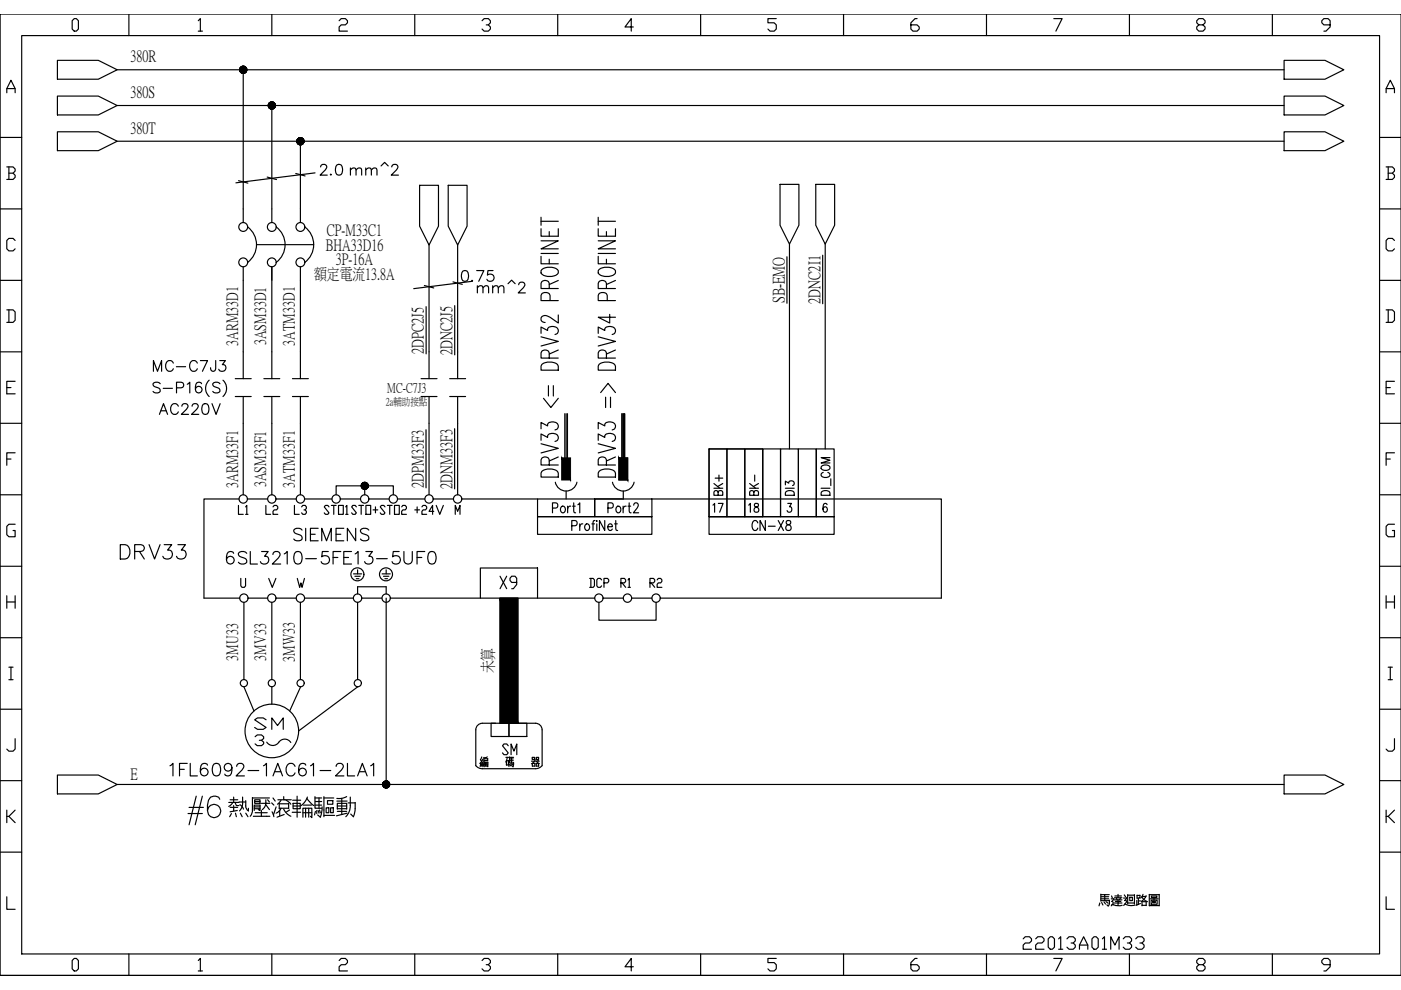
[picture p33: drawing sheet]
<svg xmlns="http://www.w3.org/2000/svg" width="297mm" height="210mm" viewBox="0 0 297 210" stroke-linecap="round" stroke-linejoin="round" font-family="sans-serif">
<defs><g id="words">
<g font-size="6.2">
<text x="73.4" y="38.5">mm^2</text>
<text x="24.7" y="119.6">DRV33</text>
<text x="61.4" y="116.1">SIEMENS</text>
<text x="35.3" y="165.8">1FL6092-1AC61-2LA1</text>
<text x="215.9" y="202.5">22013A01M33</text>
</g>
<g font-size="5.7">
<text x="67" y="38.5">2.0</text>
<text x="97" y="61">0.75</text>
<text x="31.7" y="80.1">MC-C7J3</text>
<text x="32.8" y="89.3">AC220V</text>
<text x="47.3" y="120.7">6SL3210-5FE13-5UF0</text>
<text x="105.1" y="125.9">X9</text>
<text x="53.3" y="155.9">SM</text>
</g>
<g font-size="5.3">
<text x="54" y="110.4" transform="rotate(-90 54 110.4)">L1</text>
<text x="55.4" y="110.4">L2</text>
<text x="61.4" y="110.4">L3</text>
<text x="73.7" y="110.4">STO+</text>
<text x="79.7" y="110.4">STO2</text>
<text x="87.1" y="110.4">+24V</text>
<text x="158.4" y="113.6">CN-X8</text>
<text x="124.2" y="125.9">DCP</text>
<text x="136.9" y="125.9">R2</text>
<text x="105.5" y="161.2">SM</text>
</g>
<g font-size="4.9">
<text x="154.5" y="106.2" transform="rotate(-90 154.5 106.2)">BK+</text>
<text x="161.9" y="106.2" transform="rotate(-90 161.9 106.2)">BK-</text>
<text x="169.7" y="106.2" transform="rotate(-90 169.7 106.2)">DI3</text>
<text x="150.3" y="109.7">17</text>
<text x="157.7" y="109.7">18</text>
<text x="134.8" y="125.9" transform="rotate(-90 134.8 125.9)">R1</text>
</g>
<g font-size="3.5">
<text x="166.2" y="64.3" transform="rotate(-90 166.2 64.3)">SB-EMO</text>
<text x="173.7" y="64.4" transform="rotate(-90 173.7 64.4)">2DNC2I1</text>
<text x="89.7" y="75" transform="rotate(-90 89.7 75)">2DPC2J5</text>
<text x="95.7" y="75.2" transform="rotate(-90 95.7 75.2)">2DNC2J5</text>
<text x="89.6" y="103.4" transform="rotate(-90 89.6 103.4)">2DPM33F3</text>
<text x="95.7" y="103.7" transform="rotate(-90 95.7 103.7)">2DNM33F3</text>
</g>
<g font-size="3.4">
<text x="27.7" y="13">380R</text>
<text x="27.7" y="20.6">380S</text>
<text x="27.7" y="28.2">380T</text>
<text x="69" y="53">BHA33D16</text>
<text x="69.3" y="49.8">CP-M33C1</text>
<text x="66.6" y="59.1">額定電流13.8A</text>
<text x="71.2" y="56">3P-16A</text>
<text x="50.3" y="73.4" transform="rotate(-90 50.3 73.4)">3ARM33D1</text>
<text x="56.2" y="73.2" transform="rotate(-90 56.2 73.2)">3ASM33D1</text>
<text x="62.3" y="73.3" transform="rotate(-90 62.3 73.3)">3ATM33D1</text>
<text x="50.3" y="103.5" transform="rotate(-90 50.3 103.5)">3ARM33F1</text>
<text x="56.2" y="103.3" transform="rotate(-90 56.2 103.3)">3ASM33F1</text>
<text x="62.3" y="103.4" transform="rotate(-90 62.3 103.4)">3ATM33F1</text>
<text x="50.3" y="140.1" transform="rotate(-90 50.3 140.1)">3MU33</text>
<text x="56.2" y="140.1" transform="rotate(-90 56.2 140.1)">3MV33</text>
<text x="62.3" y="140.3" transform="rotate(-90 62.3 140.3)">3MW33</text>
<text x="104.5" y="142.8" transform="rotate(-90 104.5 142.8)">未算</text>
<text x="27.7" y="165.2">E</text>
</g>
<text font-size="2.8" x="82.1" y="83.1">MC-C7J3</text>
<text font-size="2.3" x="81.8" y="85.8">2a輔助接點</text>
</g></defs>
<g fill="none" stroke="#000" stroke-width=".25">
<path d="M1.4 19.7v-.9l.9-1.8 .9 1.8v.9M1.4 18.8h1.8M4.6 7.5h287.9v194.8h-287.9zM15.7 3.9h.5l.4 .5v1.8l-.4 .4h-.5l-.4-.4v-1.8zM27.3 3v4.5M42 4.4l.5-.5v2.7M42 6.6h.9M57.6 3v4.5M71.9 4.4l.4-.5h.9l.5 .5v.4l-.5 .5h-.9l-.4 .4v.9h1.8M87.9 3v4.5M102.2 4.4l.4-.5h.9l.5 .5v.4l-.5 .5h-.4M103.5 5.3l.5 .4v.5l-.5 .4h-.9l-.4-.4"/>
<path d="M118.2 3v4.5M134.3 5.7h-1.8l1.3-1.8v2.7M148.5 3v4.5M164.6 3.9h-1.8v.9h1.3l.5 .5v.9l-.5 .4h-.8l-.5-.4M178.8 3v4.5M194.4 3.9h-.4l-.9 .9v1.4l.5 .4h.8l.5-.4v-.5l-.5-.4h-1.3M209.2 3v4.5M223.4 3.9h1.8l-1.3 2.7M239.5 3v4.5M254.2 5.3l-.5-.5v-.4l.5-.5h.9l.4 .5v.4l-.4 .5h-.9l-.5 .4v.5l.5 .4h.9l.4-.4v-.5l-.4-.4M269.8 3v4.5M282 5.3h-1.3l-.5-.5v-.4l.5-.5h.9l.4 .5v1.3l-.9 .9h-.4"/>
<path d="M293.9 19.7v-.9l.9-1.8 .9 1.8v.9M293.9 18.8h1.8M.1 29.1h4.5M1.4 35.4h1.4l.4 .4v.5l-.4 .4M1.9 36.7h.9l.4 .5v.4l-.4 .4h-1.4M1.9 35.4v2.6M292.5 29.1h4.5M293.9 35.4h1.3l.5 .4v.5l-.5 .4M294.3 36.7h.9l.5 .5v.4l-.5 .4h-1.3M294.3 35.4v2.6M.1 44.3h4.5M.1 59.4h4.5"/>
<path d="M3.2 51l-.4-.5h-.9l-.5 .5v1.8l.5 .4h.9l.4-.4M292.5 44.3h4.5M292.5 59.4h4.5M295.7 51l-.5-.5h-.9l-.4 .5v1.8l.4 .4h.9l.5-.4M.1 74.6h4.5M1.4 65.7h1.4l.4 .4v1.8l-.4 .5h-1.4M1.9 65.7v2.7M292.5 74.6h4.5M293.9 65.7h1.3l.5 .4v1.8l-.5 .5h-1.3M294.3 65.7v2.7M.1 89.8h4.5M1.4 82.2h.9"/>
<path d="M1.4 97.3h.9M3.2 80.8h-1.8v2.7h1.8M3.2 96h-1.8v2.7M292.5 89.8h4.5M293.9 82.2h.9M293.9 97.3h.9M295.7 80.8h-1.8v2.7h1.8M295.7 96h-1.8v2.7M.1 104.9h4.5M3.2 111.2h-1.3l-.5 .4v1.8l.5 .4h1.3v-1.3h-.4M292.5 104.9h4.5M295.7 111.2h-1.4l-.4 .4v1.8l.4 .4h1.4v-1.3h-.5"/>
<path d="M.1 120.1h4.5M.1 135.2h4.5M1.4 126.3v2.7M1.4 127.6h1.8M3.2 126.3v2.7M292.5 120.1h4.5M292.5 135.2h4.5M293.9 127.6h1.8M293.9 126.3v2.7M295.7 126.3v2.7M.1 150.4h4.5M1.9 141.5h.9"/>
<path d="M1.9 144.1h.9M2.3 141.5v2.6M3.2 156.6v2.2l-.4 .5h-.9l-.5-.5M292.5 150.4h4.5M294.3 141.5h.9M294.3 144.1h.9M294.8 141.5v2.6M295.7 156.6v2.2l-.5 .5h-.9l-.4-.5M.1 165.5h4.5M1.4 171.8v2.6M1.9 173.1l1.3 1.3M3.2 171.8l-1.3 1.3h-.5"/>
<path d="M292.5 165.5h4.5M293.9 171.8v2.6M294.3 173.1l1.4 1.3M295.7 171.8l-1.4 1.3h-.4M.1 180.7h4.5M1.4 190.1v2.7h1.8M292.5 180.7h4.5M293.9 190.1v2.7h1.8M.1 206.8h296.9M15.7 203.2h.5l.4 .5v1.7l-.4 .5h-.5l-.4-.5v-1.7zM27.3 202.3v4.5M42 203.7l.5-.5v2.7"/>
<path d="M42 205.9h.9M57.6 202.3v4.5M71.9 203.7l.4-.5h.9l.5 .5v.4l-.5 .4h-.9l-.4 .5v.9h1.8M87.9 202.3v4.5M102.2 203.7l.4-.5h.9l.5 .5v.4l-.5 .4h-.4M103.5 204.5l.5 .5v.4l-.5 .5h-.9l-.4-.5M118.2 202.3v4.5M134.3 205h-1.8l1.3-1.8v2.7M148.5 202.3v4.5M164.6 203.2h-1.8v.9h1.3l.5 .4v.9l-.5 .5h-.8l-.5-.5M178.8 202.3v4.5M194.4 203.2h-.4l-.9 .9v1.3l.5 .5h.8l.5-.5v-.4l-.5-.5h-1.3"/>
<path d="M209.2 202.3v4.5M223.4 203.2h1.8l-1.3 2.7M239.5 202.3v4.5M254.2 204.5l-.5-.4v-.4l.5-.5h.9l.4 .5v.4l-.4 .4h-.9l-.5 .5v.4l.5 .5h.9l.4-.5v-.4l-.4-.5M269.8 202.3v4.5M282 204.5h-1.3l-.5-.4v-.4l.5-.5h.9l.4 .5v1.3l-.9 .9h-.4"/>
</g>
<path d="M50.6 38.3l2 .5M56.6 37.5l2 .6M62.7 36.8l2 .5M66.8 36.7l-16.8 2.1M100.1 59.6l-12.4 1.6M90 60.5l2 .6M107.7 60.2l.8-.8 .7 .8M110 60.4l.1-.4 .3-.2 .7 .1a.51 .51 0 0 1 .1 .8l-1.3 1.4h1.5" fill="none" stroke="#000" stroke-width=".25"/>
<path d="M12.2 12.8h8.6l4 2-4 2h-8.6zM24.8 14.8h247.5M272.3 12.8h8.6l4 2-4 2h-8.6zM12.2 20.4h8.6l4 2-4 2h-8.6zM12.2 27.9h8.6l4 2-4 2h-8.6zM24.8 22.4h247.5M24.8 29.9h247.5M272.3 20.4h8.6l4 2-4 2h-8.6zM272.3 27.9h8.6l4 2-4 2h-8.6zM12.2 164.3h8.6l4 2-4 2h-8.6zM24.8 166.3h247.5M272.3 164.3h8.6l4 2-4 2h-8.6z" fill="none" stroke="#000" stroke-width=".25"/>
<!-- layer: 0 -->
<g fill="#000" stroke="#000" stroke-width=".21">
<path d="M51.6 14.8h.7v.1zM57.6 22.4h.8v.1zM63.7 29.9h.7v.2zM77.3 103h.8v.1zM81.9 166.3h.7v.1z"/>
<path d="M50.8 14.9v.1l.8-.2zM50.8 15l.8-.2-.7 .3zM50.9 15.1l.1 .1 .6-.4z"/>
<path d="M50.8 14.9v.1l.8-.2zM50.8 15l.8-.2-.7 .3zM50.9 15.1l.1 .1 .6-.4z"/>
<path d="M50.8 14.6v.1l.8 .1zM50.8 14.7l.8 .1h-.8zM50.8 14.8v.1l.8-.1z"/>
<path d="M50.8 14.6v.1l.8 .1zM50.8 14.7l.8 .1h-.8zM50.8 14.8v.1l.8-.1z"/>
<path d="M51 15.2v.1l.6-.5zM51 15.3l.6-.5-.5 .6zM51.6 14.8l-.5 .6 .1 .1z"/>
<path d="M51 15.2v.1l.6-.5zM51 15.3l.6-.5-.5 .6zM51.6 14.8l-.5 .6 .1 .1z"/>
<path d="M51 14.3l.6 .5zM51 14.3l.6 .5-.7-.4zM50.9 14.4l-.1 .2 .8 .2z"/>
<path d="M51 14.3l.6 .5zM51 14.3l.6 .5-.7-.4zM50.9 14.4l-.1 .2 .8 .2z"/>
<path d="M51.6 14.8l-.4 .7h.1zM51.6 14.8l-.1 .7h-.2zM51.6 14.8l-.1 .7 .1 .1z"/>
<path d="M51.6 14.8l-.4 .7h.1zM51.6 14.8l-.1 .7h-.2zM51.6 14.8l-.1 .7 .1 .1z"/>
<path d="M51.2 14.1l.4 .7-.3-.7zM51.1 14.2l.1-.1 .4 .7zM51 14.3l.6 .5-.5-.6z"/>
<path d="M51.2 14.1l.4 .7-.3-.7zM51.1 14.2l.1-.1 .4 .7zM51 14.3l.6 .5-.5-.6z"/>
<path d="M51.6 14.8v.8l.1-.1zM51.6 14.8l.2 .7h-.1zM51.6 14.8l.2 .7h.1z"/>
<path d="M51.6 14.8v.8l.1-.1zM51.6 14.8l.2 .7h-.1zM51.6 14.8l.2 .7h.1z"/>
<path d="M51.6 14v.8l.1-.8zM51.5 14h.1v.8zM51.3 14.1l.3 .7-.1-.8z"/>
<path d="M51.6 14v.8l.1-.8zM51.5 14h.1v.8zM51.3 14.1l.3 .7-.1-.8z"/>
<path d="M51.6 14.8l.3 .7 .1-.1zM51.6 14.8l.5 .5-.1 .1zM51.6 14.8l.5 .5 .1-.1z"/>
<path d="M51.6 14.8l.3 .7 .1-.1zM51.6 14.8l.5 .5-.1 .1zM51.6 14.8l.5 .5 .1-.1z"/>
<path d="M51.9 14.1l-.3 .7 .4-.6zM51.8 14.1h.1l-.3 .7zM51.7 14l-.1 .8 .2-.7z"/>
<path d="M51.9 14.1l-.3 .7 .4-.6zM51.8 14.1h.1l-.3 .7zM51.7 14l-.1 .8 .2-.7z"/>
<path d="M51.6 14.8l.6 .4v-.1zM51.6 14.8l.7 .2-.1 .1zM51.6 14.8l.7 .2v-.1z"/>
<path d="M51.6 14.8l.6 .4v-.1zM51.6 14.8l.7 .2-.1 .1zM51.6 14.8l.7 .2v-.1z"/>
<path d="M51.6 14.8l.6-.4v-.1zM51.6 14.8l.5-.5h.1zM52 14.2l-.4 .6 .5-.5z"/>
<path d="M51.6 14.8l.6-.4v-.1zM51.6 14.8l.5-.5h.1zM52 14.2l-.4 .6 .5-.5z"/>
<path d="M51.6 14.8h.7v-.1zM51.6 14.8l.7-.2v.1zM51.6 14.8l.7-.2-.1-.2z"/>
<path d="M51.6 14.8h.7v-.1zM51.6 14.8l.7-.2v.1zM51.6 14.8l.7-.2-.1-.2z"/>
<path d="M56.9 22.5v.1l.7-.2zM56.9 22.6l.7-.2-.6 .3zM57 22.7v.1l.6-.4z"/>
<path d="M56.9 22.5v.1l.7-.2zM56.9 22.6l.7-.2-.6 .3zM57 22.7v.1l.6-.4z"/>
<path d="M56.9 22.1v.1l.7 .2zM56.9 22.2l.7 .2h-.7zM56.9 22.4v.1l.7-.1z"/>
<path d="M56.9 22.1v.1l.7 .2zM56.9 22.2l.7 .2h-.7zM56.9 22.4v.1l.7-.1z"/>
<path d="M57 22.8l.1 .1 .5-.5zM57.1 22.9l.5-.5-.4 .6zM57.6 22.4l-.4 .6h.1z"/>
<path d="M57 22.8l.1 .1 .5-.5zM57.1 22.9l.5-.5-.4 .6zM57.6 22.4l-.4 .6h.1z"/>
<path d="M57.1 21.8l-.1 .1 .6 .5zM57 21.9l.6 .5-.6-.4zM57 22l-.1 .1 .7 .3z"/>
<path d="M57.1 21.8l-.1 .1 .6 .5zM57 21.9l.6 .5-.6-.4zM57 22l-.1 .1 .7 .3z"/>
<path d="M57.6 22.4l-.3 .6 .1 .1zM57.6 22.4l-.1 .7h-.1zM57.6 22.4l-.1 .7h.1z"/>
<path d="M57.6 22.4l-.3 .6 .1 .1zM57.6 22.4l-.1 .7h-.1zM57.6 22.4l-.1 .7h.1z"/>
<path d="M57.3 21.7l.3 .7-.2-.7zM57.2 21.8l.1-.1 .3 .7zM57.1 21.8l.5 .6-.4-.6z"/>
<path d="M57.3 21.7l.3 .7-.2-.7zM57.2 21.8l.1-.1 .3 .7zM57.1 21.8l.5 .6-.4-.6z"/>
<path d="M57.6 22.4v.7h.1zM57.6 22.4l.3 .7h-.2zM57.6 22.4l.3 .7 .1-.1z"/>
<path d="M57.6 22.4v.7h.1zM57.6 22.4l.3 .7h-.2zM57.6 22.4l.3 .7 .1-.1z"/>
<path d="M57.6 21.6v.8l.1-.8zM57.5 21.6h.1v.8zM57.4 21.7l.2 .7-.1-.8z"/>
<path d="M57.6 21.6v.8l.1-.8zM57.5 21.6h.1v.8zM57.4 21.7l.2 .7-.1-.8z"/>
<path d="M57.6 22.4l.4 .6h.1zM57.6 22.4l.6 .5-.1 .1zM57.6 22.4l.6 .5v-.1z"/>
<path d="M57.6 22.4l.4 .6h.1zM57.6 22.4l.6 .5-.1 .1zM57.6 22.4l.6 .5v-.1z"/>
<path d="M58 21.7l-.4 .7 .5-.6zM57.9 21.7h.1l-.4 .7zM57.7 21.6l-.1 .8 .3-.7z"/>
<path d="M58 21.7l-.4 .7 .5-.6zM57.9 21.7h.1l-.4 .7zM57.7 21.6l-.1 .8 .3-.7z"/>
<path d="M57.6 22.4l.6 .4 .1-.1zM57.6 22.4l.8 .2-.1 .1zM57.6 22.4l.8 .2v-.1z"/>
<path d="M57.6 22.4l.6 .4 .1-.1zM57.6 22.4l.8 .2-.1 .1zM57.6 22.4l.8 .2v-.1z"/>
<path d="M57.6 22.4l.7-.4-.1-.1zM58.2 21.8v.1l-.6 .5zM58.1 21.8l-.5 .6 .6-.6z"/>
<path d="M57.6 22.4l.7-.4-.1-.1zM58.2 21.8v.1l-.6 .5zM58.1 21.8l-.5 .6 .6-.6z"/>
<path d="M57.6 22.4h.8v-.2zM57.6 22.4l.8-.3v.1zM57.6 22.4l.8-.3-.1-.1z"/>
<path d="M57.6 22.4h.8v-.2zM57.6 22.4l.8-.3v.1zM57.6 22.4l.8-.3-.1-.1z"/>
<path d="M62.9 30.1l.1 .1 .7-.3zM63 30.2l.7-.3-.7 .4zM63 30.3l.1 .1 .6-.5z"/>
<path d="M62.9 30.1l.1 .1 .7-.3zM63 30.2l.7-.3-.7 .4zM63 30.3l.1 .1 .6-.5z"/>
<path d="M63 29.7l-.1 .1 .8 .1zM62.9 29.8l.8 .1h-.8zM62.9 29.9v.2l.8-.2z"/>
<path d="M63 29.7l-.1 .1 .8 .1zM62.9 29.8l.8 .1h-.8zM62.9 29.9v.2l.8-.2z"/>
<path d="M63.1 30.4l.1 .1 .5-.6zM63.7 29.9l-.5 .7v-.1zM63.7 29.9l-.5 .7h.1z"/>
<path d="M63.1 30.4l.1 .1 .5-.6zM63.7 29.9l-.5 .7v-.1zM63.7 29.9l-.5 .7h.1z"/>
<path d="M63.2 29.4l-.1 .1 .6 .4zM63.1 29.5l.6 .4-.7-.3zM63 29.6v.1l.7 .2z"/>
<path d="M63.2 29.4l-.1 .1 .6 .4zM63.1 29.5l.6 .4-.7-.3zM63 29.6v.1l.7 .2z"/>
<path d="M63.7 29.9l-.4 .7 .2 .1zM63.7 29.9l-.1 .8h-.1zM63.7 29.9l-.1 .8h.1z"/>
<path d="M63.7 29.9l-.4 .7 .2 .1zM63.7 29.9l-.1 .8h-.1zM63.7 29.9l-.1 .8h.1z"/>
<path d="M63.3 29.3l.4 .6-.2-.7zM63.2 29.3h.1l.4 .6zM63.2 29.4l.5 .5-.5-.6z"/>
<path d="M63.3 29.3l.4 .6-.2-.7zM63.2 29.3h.1l.4 .6zM63.2 29.4l.5 .5-.5-.6z"/>
<path d="M63.7 29.9v.8h.1zM63.7 29.9l.2 .8h-.1zM63.7 29.9l.2 .8 .1-.1z"/>
<path d="M63.7 29.9v.8h.1zM63.7 29.9l.2 .8h-.1zM63.7 29.9l.2 .8 .1-.1z"/>
<path d="M63.7 29.2v.7l.1-.7zM63.6 29.2h.1v.7zM63.5 29.2l.2 .7-.1-.7z"/>
<path d="M63.7 29.2v.7l.1-.7zM63.6 29.2h.1v.7zM63.5 29.2l.2 .7-.1-.7z"/>
<path d="M63.7 29.9l.3 .7h.1zM63.7 29.9l.5 .6-.1 .1zM63.7 29.9l.5 .6 .1-.1z"/>
<path d="M63.7 29.9l.3 .7h.1zM63.7 29.9l.5 .6-.1 .1zM63.7 29.9l.5 .6 .1-.1z"/>
<path d="M64 29.3l-.3 .6 .4-.6zM63.9 29.2l.1 .1-.3 .6zM63.8 29.2l-.1 .7 .2-.7z"/>
<path d="M64 29.3l-.3 .6 .4-.6zM63.9 29.2l.1 .1-.3 .6zM63.8 29.2l-.1 .7 .2-.7z"/>
<path d="M63.7 29.9l.6 .5 .1-.1zM63.7 29.9l.7 .3v.1zM63.7 29.9l.7 .3v-.1z"/>
<path d="M63.7 29.9l.6 .5 .1-.1zM63.7 29.9l.7 .3v.1zM63.7 29.9l.7 .3v-.1z"/>
<path d="M63.7 29.9l.7-.3-.1-.1zM63.7 29.9l.5-.5 .1 .1zM64.1 29.3l-.4 .6 .5-.5z"/>
<path d="M63.7 29.9l.7-.3-.1-.1zM63.7 29.9l.5-.5 .1 .1zM64.1 29.3l-.4 .6 .5-.5z"/>
<path d="M63.7 29.9h.7v-.1zM63.7 29.9l.7-.2v.1zM63.7 29.9l.7-.2v-.1z"/>
<path d="M63.7 29.9h.7v-.1zM63.7 29.9l.7-.2v.1zM63.7 29.9l.7-.2v-.1z"/>
<path d="M119.1 97.1l1.9 4.7v-4.7zM119.1 97.1l1.9 4.7h-1.9z"/>
<path d="M131.2 97.1l1.9 4.7v-4.7zM131.2 97.1l1.9 4.7h-1.9z"/>
<path d="M131.2 97.1l1.9 4.7v-4.7zM131.2 97.1l1.9 4.7h-1.9z"/>
<path d="M76.6 103.1v.1l.7-.2zM76.6 103.2l.7-.2-.6 .4zM76.7 103.4v.1l.6-.5z"/>
<path d="M76.6 102.8v.1l.7 .1zM76.6 102.9l.7 .1h-.7zM76.6 103v.1l.7-.1z"/>
<path d="M76.7 103.5h.1l.5-.5zM76.8 103.5l.5-.5-.4 .6zM77.3 103l-.4 .6 .1 .1z"/>
<path d="M76.8 102.5l-.1 .1 .6 .4zM76.7 102.6l.6 .4-.6-.3zM76.7 102.7l-.1 .1 .7 .2z"/>
<path d="M77.3 103l-.3 .7h.1zM77.3 103l-.1 .8-.1-.1zM77.3 103l-.1 .8h.1z"/>
<path d="M77 102.3l.3 .7-.2-.7zM76.9 102.4l.1-.1 .3 .7zM76.8 102.5l.5 .5-.4-.6z"/>
<path d="M77.3 103v.8h.2zM77.3 103l.3 .7-.1 .1zM77.3 103l.3 .7h.1z"/>
<path d="M77.3 102.3v.7l.2-.7zM77.2 102.3h.1v.7zM77.1 102.3l.2 .7-.1-.7z"/>
<path d="M77.3 103l.4 .7 .1-.1zM77.3 103l.6 .5-.1 .1zM77.3 103l.6 .5z"/>
<path d="M77.7 102.3l-.4 .7 .5-.6zM77.6 102.3h.1l-.4 .7zM77.5 102.3l-.2 .7 .3-.7z"/>
<path d="M77.3 103l.6 .5 .1-.1zM77.3 103l.7 .2v.2zM77.3 103l.7 .2 .1-.1z"/>
<path d="M77.3 103l.7-.3-.1-.1zM77.3 103l.6-.5v.1zM77.8 102.4l-.5 .6 .6-.5z"/>
<path d="M77.3 103h.8v-.1zM77.3 103l.7-.2 .1 .1zM77.3 103l.7-.2v-.1z"/>
<path d="M106 126.8l3.8 26.5v-26.5zM106 126.8l3.8 26.5h-3.8z"/>
<path d="M81.9 166.3l.6 .5 .1-.1zM81.9 166.3l.7 .3v.1zM81.9 166.3l.7 .3v-.2z"/>
<path d="M81.9 166.3h.7v-.1zM81.9 166.3l.7-.2v.1zM81.9 166.3l.7-.2v-.1z"/>
</g>
<g fill="none" stroke="#000" stroke-width=".25">
<path d="M51.6 14.8v32.4M57.6 22.4v24.8M63.7 29.9v17.3M89 39.3h4v8.7l-2 4-2-4zM95 39.3h4v8.7l-2 4-2-4zM165.4 39.1h4v8.7l-2 4-2-4zM173 39.1h4v8.7l-2 4-2-4zM51.6 56.6v23.7M52.5 48.1a4.7 4.7 0 0 1 0 7.5M54.4 51.9h12.1M57.6 56.6v23.7M58.6 48.1a4.7 4.7 0 0 1 0 7.5"/>
<path d="M63.7 56.6v23.7M64.6 48.1a4.7 4.7 0 0 1 0 7.5M91 52v28.3M97 52v28.3M114.7 54.3v1.6h3.7M114.7 51.1h3.7l-3.7 1.7h3.7M114.7 48.5v1.6h3.7v-1.6M114.7 53.7h3.7M114.7 46.9h3.7M114.7 46.1v1.7M114.9 57.2a2.67 2.67 0 0 1 3.5 .2 .93 .93 0 0 1-.9 1.1 2.48 2.48 0 0 1-2.8-.6v-.5zM116.5 49.1v1"/>
<path d="M116.5 55v.9M118.4 59.5l-1.9 .8M126.8 54.3v1.6h3.7M126.8 51.1h3.7l-3.7 1.7h3.7M126.8 48.5v1.6h3.7v-1.6M126.8 53.7h3.7M126.8 46.9h3.7M126.8 46.1v1.7M127 57.2a2.67 2.67 0 0 1 3.5 .2 .93 .93 0 0 1-.9 1.1 2.48 2.48 0 0 1-2.8-.6v-.5zM128.6 49.1v1M128.6 55v.9M130.5 59.5l-1.9 .8"/>
<path d="M166.8 54.4v9.9M167.4 51.8v43.4M174.4 54.1v10.3M175 51.8v43.4M90.3 65v10M96.4 64.8v10.4M114.7 71.4l3.7 1-3.7 1M114.7 70.7v-1.4l1.4 .8v-.4a1.36 1.36 0 0 1 2.3 .2 .76 .76 0 0 1-.7 1M114.9 77.3a2.89 2.89 0 0 1 3.3 0l.2 .3v.9h-3.7v-.9zM116.5 75.9v-1.1a.92 .92 0 0 0-.9-.6 .92 .92 0 0 0-.9 .6v1.1h3.7M116.5 61.2v-1.1a.92 .92 0 0 0-.9-.7 .92 .92 0 0 0-.9 .7v1.1h3.7M116.6 63.7v-1.1a1.04 1.04 0 0 0-.9-.6 1.04 1.04 0 0 0-1 .6v1.1h3.7"/>
<path d="M118.4 66.8v1.7l-1.8-1.2a1.22 1.22 0 0 0-1.9 .1v.5l.2 .2 .7 .3M118.4 74.2l-1.9 .9M126.8 71.4l3.7 1-3.7 1M126.8 70.7v-1.4l1.4 .8v-.4a1.36 1.36 0 0 1 2.3 .2 .76 .76 0 0 1-.7 1M127 77.3a2.89 2.89 0 0 1 3.3 0l.2 .3v.9h-3.7v-.9zM128.6 75.9v-1.1a.92 .92 0 0 0-.9-.6 .92 .92 0 0 0-.9 .6v1.1h3.7M128.6 61.2v-1.1a.92 .92 0 0 0-.9-.7 .92 .92 0 0 0-.9 .7v1.1h3.7M128.7 63.7v-1.1a1.04 1.04 0 0 0-.9-.6 1.04 1.04 0 0 0-1 .6v1.1h3.7M129.3 66.7v1.8l-2.5-1.2h3.7M130.5 74.2l-1.9 .9M34 81.4a.86 .86 0 0 0-.9-.4 .86 .86 0 0 0-.7 .6l.3 .3 .8 .3a.55 .55 0 0 1 .4 .4 .55 .55 0 0 1-.2 .6 1.06 1.06 0 0 1-1.3-.2M34.6 82.3h2"/>
<path d="M37.4 82.2h1a.6 .6 0 0 0 .6-.6 .6 .6 0 0 0-.6-.6h-1v2.3M39.7 81.5l.5-.5v2.3M42.7 81.4a.67 .67 0 0 0-.9-.3 1.77 1.77 0 0 0 0 2.1 .71 .71 0 0 0 1-.3 .71 .71 0 0 0-.5-1 .71 .71 0 0 0-.9 .7M44.4 80.6a2.34 2.34 0 0 0 0 3.5M46.6 81.4a.86 .86 0 0 0-.8-.4 .86 .86 0 0 0-.7 .6l.2 .3 .9 .3a.55 .55 0 0 1 .4 .4 .55 .55 0 0 1-.2 .6 1.06 1.06 0 0 1-1.3-.2M47.3 80.6a2.33 2.33 0 0 1 0 3.5M49.9 84.1h3.4M49.9 80.3h3.4M51.6 84.1v20.8M55.9 84.1h3.4M55.9 80.3h3.4M57.6 84.1v20.8"/>
<path d="M62 84.1h3.4M62 80.3h3.4M63.7 84.1v20.8M89.3 84.1h3.4M89.3 80.3h3.4M90.3 91.1v12.3M91 84.1v20.8M95.3 84.1h3.4M95.3 80.3h3.4M96.4 90.9v12.8M97 84.1v20.8M114.7 94.1l3.7 1-3.7 .9"/>
<path d="M114.7 93.4v-1.4l1.4 .7v-.3a1.36 1.36 0 0 1 2.3 .2 .77 .77 0 0 1-.7 1M114.7 90.9v-1.3l1.4 .7v-.4a1.36 1.36 0 0 1 2.3 .3 .76 .76 0 0 1-.7 1M114.9 99.9a2.89 2.89 0 0 1 3.3 0l.2 .4v.9h-3.7v-.9zM115.2 84.5l1.6 1.9 1.6-1.9M116.3 81.8v2.2M116.5 98.6v-1.1a.92 .92 0 0 0-.9-.6 .92 .92 0 0 0-.9 .6v1.1h3.7M117.3 81.8v2.2M118.4 96.9l-1.9 .8M119.7 87.7v9.4M120 87.7v9.4M120.3 87.7v9.4M126.8 94.1l3.7 1-3.7 .9"/>
<path d="M126.8 93.4v-1.4l1.4 .7v-.3a1.36 1.36 0 0 1 2.3 .2 .77 .77 0 0 1-.7 1M126.8 90.9v-1.3l1.4 .7v-.4a1.36 1.36 0 0 1 2.3 .3 .76 .76 0 0 1-.7 1M127 99.9a2.89 2.89 0 0 1 3.3 0l.2 .4v.9h-3.7v-.9zM127.4 83.2l1.5-1.9 1.6 1.9M128.4 84.2v2.2M128.6 98.6v-1.1a.92 .92 0 0 0-.9-.6 .92 .92 0 0 0-.9 .6v1.1h3.7M129.4 84.2v2.2M130.5 96.9l-1.9 .8M131.9 87.7v9.4M132.2 87.7v9.4M132.4 87.7v9.4M150.3 95.2h11.4v14.3h-11.4z"/>
<path d="M150.3 95.2h3.8v14.3h-3.8zM154.1 95.2h3.8v14.3h-3.8zM157.9 95.2h3.8v14.3h-3.8zM161.7 95.2h3.8v14.3h-3.8zM165.5 95.2h3.8v14.3h-3.8zM169.3 95.2h3.8v14.3h-3.8zM173.1 95.2h3.8v14.3h-3.8zM174.2 98.9a1.24 1.24 0 0 1 1.8 .1 1.01 1.01 0 0 1-.8 .8 1.01 1.01 0 0 1-1-.4zM176 97h-1.9l1.9 .6-1.9 .6h1.9M50.7 105.8h-7.5v21h7.6M52.5 105.8h4.2M58.5 105.8h4.3"/>
<path d="M64.6 105.8h5.8M69.8 107.5l-.3-.3h-.5l-.3 .3 1.1 1.2-.3 .4h-.5l-.3-.4M70.3 107.2h1M70.8 107.2v1.9M71.3 104.9v-1.9h12.1v1.9M71.8 107.2h1v1.9h-1zM77.3 103v1.9M84.3 105.8h5.8M96.5 109.1v-1.9l.5 1.2 .5-1.2v1.9M97.9 105.8h16.1M114 109.5h24.2v3.8h-24.2zM114 105.8h12.1v3.7h-12.1z"/>
<path d="M117.1 107.7h.8a.57 .57 0 0 0 .4-.5 .57 .57 0 0 0-.4-.6h-.8v2.1M117.7 102.2a2.34 2.34 0 0 0 2.3 1.9 2.34 2.34 0 0 0 2.3-1.9M119.1 107.4a.45 .45 0 0 1 .7 .2l.1 .5a.57 .57 0 0 1-.7 .6l-.4-.6zM120 104.1v1.7M120.4 107.3v1.4M121 107.3a.58 .58 0 0 0-.6 .6M121.2 111.5h.8a.57 .57 0 0 0 .4-.6 .57 .57 0 0 0-.4-.5h-.8v2.1M121.4 107.3h.6M121.6 106.6v1.7l.1 .3 .3 .1M122.5 107l.4-.4v2.1M122.9 111.1v1.4M123.6 111.1a.58 .58 0 0 0-.7 .6"/>
<path d="M124.2 111.2a.68 .68 0 0 1 .9 .4 .68 .68 0 0 1-.5 .9 .72 .72 0 0 1-.7-.5 .72 .72 0 0 1 .3-.8zM125.5 111.1h.5M126.1 105.8h12.1v3.7h-12.1zM126.1 110.4l-.3 .1-.1 .3v1.7M126.5 110.4v.2zM126.5 111.1v1.4M128.2 110.4v2.1l-1.1-2.1v2.1M128.9 111.7h.9l-.1-.4a.41 .41 0 0 0-.6-.1 .67 .67 0 0 0-.3 .8 .67 .67 0 0 0 .9 .4l.1-.2M128.9 107.7h.7a.57 .57 0 0 0 .4-.5 .57 .57 0 0 0-.4-.6h-.7v2.1M129.9 102.2a2.34 2.34 0 0 0 2.2 1.9 2.34 2.34 0 0 0 2.3-1.9M130.3 111.1h.6M130.6 110.4v1.7v.3l.4 .1"/>
<path d="M130.8 107.4a.44 .44 0 0 1 .7 .2 .64 .64 0 0 1 .1 .8 .64 .64 0 0 1-.8 .2 .85 .85 0 0 1 0-1.2zM132.1 107.3v1.4M132.2 104.1v1.7h-6.1M132.8 107.3a.57 .57 0 0 0-.7 .6M133.2 107.3h.5M133.4 106.6v1.7l.1 .3 .3 .1M134.4 107.1l.3-.5 .5 .1 .1 .3-.2 .7-.8 1h1.1M138.2 105.8h61.4v21h-59.6M150.3 109.5h26.6v3.8h-26.6zM167 106.7h.8l-.4 .7a.55 .55 0 0 1 .4 .9 .55 .55 0 0 1-.9-.1M174.1 103.5h1.9M174.2 104.3a1.17 1.17 0 0 1 1.8 .2v.5h-1.9z"/>
<path d="M174.5 100.2a.55 .55 0 0 0-.4 .6 .55 .55 0 0 0 .7 .4h.5a.55 .55 0 0 0 .7-.4 .55 .55 0 0 0-.5-.6M175.4 107l-.1-.2-.4-.1a1.4 1.4 0 0 0-.2 1.8 .42 .42 0 0 0 .7-.2v-.6a.42 .42 0 0 0-.4-.3 .42 .42 0 0 0-.4 .3l-.1 .3M176.1 101.5v1.4M51.1 122.6v1.6l.2 .3h.5l.3-.3v-1.6M51.7 127.7v16.4M52.6 126.8h4.1M57 122.6l.7 1.9 .8-1.9M57.6 127.7v16.4M58.5 126.8h4.3M63 122.6l.5 1.9 .3-.9 .2 .9 .5-1.9M63.7 127.7v16.4M64.6 126.8h10.3"/>
<path d="M75.5 122.7h.6M75.8 125.9v-1.5h6.1v1.5M75.8 127.7v16.4M76.7 126.8h4.3M81.6 122.7h.5M81.9 126.8v39.5M82.8 126.8h19M101.8 120.4h12.2v6.4h-12.2zM106 126.8h3.8v26.5h-3.8zM114 126.8h12.1M127 127.7v3.8h12.1v-3.8M127.9 126.8h4.3"/>
<path d="M133.9 126.8h4.3M51.7 145.6l2.1 5.1M55.4 157l.5 .3v.4l-.5 .4h-.9l-.4-.4M56.6 157.3a1.52 1.52 0 0 0 2.5 .1M57.6 145.6v3.7M63.7 145.6l-2.3 5.1M75.9 145.6l-12.6 9.4M104.1 153.3h3.8v2.9h-3.8zM105.1 153.3h-2.8a1.4 1.4 0 0 0-1.4 1.5v7.5a1.79 1.79 0 0 0 1.4 .7h11.2a1.82 1.82 0 0 0 1.4-.7M107.9 153.3h3.8v2.9h-3.8zM108.9 153.3h4.6a1.4 1.4 0 0 1 1.4 1.5M114.9 154.8v7.5"/>
<path d="M39.9 172.5h3M40.1 171.2h3M41.6 168.8l-1.5 6.1M42.9 168.8l-1.5 6.1M46.6 169.5l-.2-.5a1.47 1.47 0 0 0-2.2 .7l-.2 1.1v1l.2 .9a1.41 1.41 0 0 0 2.3 .2 1.41 1.41 0 0 0-.6-2.3 1.41 1.41 0 0 0-1.9 1.2M48.5 170.1h2.2M48.8 169.6h1.6M48.8 171.2h1.6M49.1 172.5l-.4 .7M49.3 170.1l-.8 .9M49.5 169v1.1M49.5 170.8v1.1"/>
<path d="M49.8 170.1l.3 .7h.6M49.9 172.4l.2 .8M50.3 171.8l-1.5 .3M50.7 170h1.4M50.9 170.6l.7 1M51 172.4l.3 .8M51.4 169a3.7 3.7 0 0 1-.4 2.7l-.2 .2M52.1 169.8a1.98 1.98 0 0 0 .6 2.1v-.5M52.1 172.4l.5 .8M53.5 169.1v1.4a3.1 3.1 0 0 1-.5 2.6M53.5 169.2h3.6M53.7 173.1h3.5"/>
<path d="M53.9 171.5h1.2M53.9 171.1h1.2M54 169.6h1.1v.7h-1.1zM54 169.9h1.1M54.1 172.3h2.5M54.8 171.6l.3 .2v-1.1h-1.2v1.1M55.4 170.3h1.8M55.4 171.8v1.3M56.4 169.6a2.09 2.09 0 0 1-.8 2M56.4 170.6l.7 1M56.7 169.6l.4 .4M57.6 170.2l.5 .5"/>
<path d="M57.7 172.1l.4 1.1M57.9 169.2l.5 .7M58.5 171.1l-.5 1.7M58.9 169.6h2.9M59.2 170.4h2M59.2 171.4h2M59.2 170.3v1.2M59.3 171.7v1.3M59.6 169.7l-.8 .8M59.6 171.4l-.4 .6-.7 .4M60.1 171.6l.8 1 .8 .5M60.2 168.9v.7"/>
<path d="M60.2 172.7l-1.5 .6M60.6 169.7l1.1 .8M61.2 170.3v1.2M61.4 171.7l-.8 .5M62 172.2h1.8M62 169.7h1.8M62.1 170.9h1.6M62.1 170.3h1.6v1.2h-1.6zM63 168.8v4.5M64.2 172.3h1.9M64.3 170.7h1.7M64.8 171.4v1.9"/>
<path d="M65.1 169.3l1.4 1.5M65.2 169l-.7 1.2-.7 .6M65.5 171.4v1.9M65.8 173.1l.3 .3v-2h-1.9v1.9M66.8 168.9v2.5h1.4M66.8 169.2h1.4M66.8 170.7h1.4M66.9 169.9h1.3M66.9 172l-.2 .8M67.2 171.8v.7M67.4 171.8l.2 .6M67.6 169.2v2.2"/>
<path d="M67.7 171.7l.2 .6M68.3 171.1l-.1 .9-.3 1.3-.6-.5M68.7 169.2h2.1M68.7 168.9v4.3M68.7 172.9h2.2M69.1 171.3h.6v1h-.6zM69.4 169.8h1.2v.7h-1.2zM70.1 171.3h.6v1h-.6zM71.4 169.9h2.2M71.5 172h2M71.5 171.6v-1.3h2v1.3M71.5 171.5h2"/>
<path d="M71.5 170.9h2M72.5 169.3v3.4M73.5 168.9l-.8 .3-1.3 .1M73.6 172.4l-2.3 .6M73.8 170.2h1.5M74.3 169v1.8a3.2 3.2 0 0 1-1 2.4M75.3 170.1v1.8l-.4 1.3-.5-.6M101.8 161.1l.3 .3M101.9 162l-.1 .5M102 162l.1 .5M102.1 160.5l-.2 .6M102.2 161.5l.2 .5"/>
<path d="M102.2 162l.1 .3M102.4 161l-.6 .9 .5-.1M102.6 160.6v1.2l-.2 .8M102.6 160.9h.8M102.7 161.6v1M102.7 161.6h.7M102.7 162h.7M102.9 161.6v.9M103.2 161.6v.9M103.3 160.5l-.7 .2M103.4 160.8v.4h-.8M103.4 161.6v1l-.2-.2"/>
<path d="M112.7 161.4h1.6M112.8 160.6h.6v.4h-.6zM112.9 161.9v.6M112.9 162.4h.5M112.9 161.9h.5M113.4 161.8v.7M113.5 161.1l-.4 .5-.4 .3M113.7 160.6h.5v.4h-.5zM113.7 161.9h.5M113.7 161.8v.7M113.7 161.4l.6 .5M113.7 162.4h.5"/>
<path d="M113.9 161.1l.3 .2M114.2 161.9v.6"/>
<circle cx="51.6" cy="48.1" r=".94"/>
<circle cx="51.6" cy="55.6" r=".94"/>
<circle cx="57.6" cy="55.6" r=".94"/>
<circle cx="57.6" cy="48.1" r=".94"/>
<circle cx="63.7" cy="55.6" r=".94"/>
<circle cx="63.7" cy="48.1" r=".94"/>
<circle cx="71.3" cy="105.8" r=".89"/>
<circle cx="97" cy="105.8" r=".89"/>
<circle cx="51.7" cy="126.8" r=".89"/>
<circle cx="57.6" cy="126.8" r=".89"/>
<circle cx="63.7" cy="126.8" r=".89"/>
<circle cx="75.8" cy="121.8" r="1.38"/>
<circle cx="75.8" cy="126.8" r=".89"/>
<circle cx="81.8" cy="121.8" r="1.38"/>
<circle cx="81.9" cy="126.8" r=".89"/>
<circle cx="133" cy="126.8" r=".89"/>
<circle cx="51.7" cy="144.8" r=".76"/>
<circle cx="57.6" cy="155" r="5.7"/>
<circle cx="57.6" cy="144.8" r=".76"/>
<circle cx="63.7" cy="144.8" r=".76"/>
<circle cx="75.9" cy="144.8" r=".76"/>
</g>
<g fill="none" stroke="#000" stroke-width=".25">
<path d="M233.2 191.5l-.2 .6M233.4 189.7h.8v1.3M233.4 189.6v1.5M233.4 190.6h1.7M233.5 191h1.7M233.5 190.1h1.6M233.6 191.3l.2 .6M234.1 191.2l.3 .5M234.2 189.7h1M234.5 191.2l.4 .3M234.7 191.8l.2 .3M235.2 190.8a1.3 1.3 0 0 1-.3 1.3"/>
<path d="M235.6 190.6h.5M235.7 190l.1 .4M235.7 191.9l1.5 .1 .7-.1M236.2 190.5l-.5 .6 .2 .1a.42 .42 0 0 1-.2 .7l-.1 .2M236.3 190.4h1.6M236.3 190.8h1.6M236.3 191.5h1.6M236.4 190h1.4M236.5 191.1h1.2M236.7 190.4l.1 .4M237 190.8v1.2M237 189.6v.8"/>
<path d="M237.6 190.4l-.3 .4M238.2 190.4h.7M238.4 189.7l.2 .4M238.5 190.9h.3v.3l-.5 .8M238.5 191.7l1.3 .3 .8-.1M238.9 190.3l-.5 .7M239.1 189.7v1.9M239.1 191.5h1.4M239.1 189.8h1.4M239.5 190.2h.6v.8h-.6zM240.5 189.7v2M241 190.9v1"/>
<path d="M241.1 189.8v.7M241.1 189.9h.6M241.4 191h.4M241.4 190.5v1.3M241.7 189.8v.6h-.6M241.8 191.6l-.9 .4M242.1 190.2l.5 .6 .7 .4M242.1 191.2h.9M242.1 191.1v.9h.9M242.1 192v.1M242.2 190.1h.8M242.3 189.6l-.4 .8"/>
<path d="M243 189.9l-.4 .7-.6 .5M243 191.1v.9M243.7 189.6v2.5M243.7 189.7h2.1M243.7 192h2.1M243.8 190.6h1.8M244.1 190.8h1.2v.9h-1.2zM244.1 190h1.2v.3h-1.2zM244.4 191.1v.3h.5v-.3h-.4M244.7 190.3v.5M245.8 189.6v2.5"/>
</g>
<path d="M0 3h297v203.8h-297z" fill="none" stroke="#000" stroke-width=".21"/>
<use href="#words"/>
</svg>
